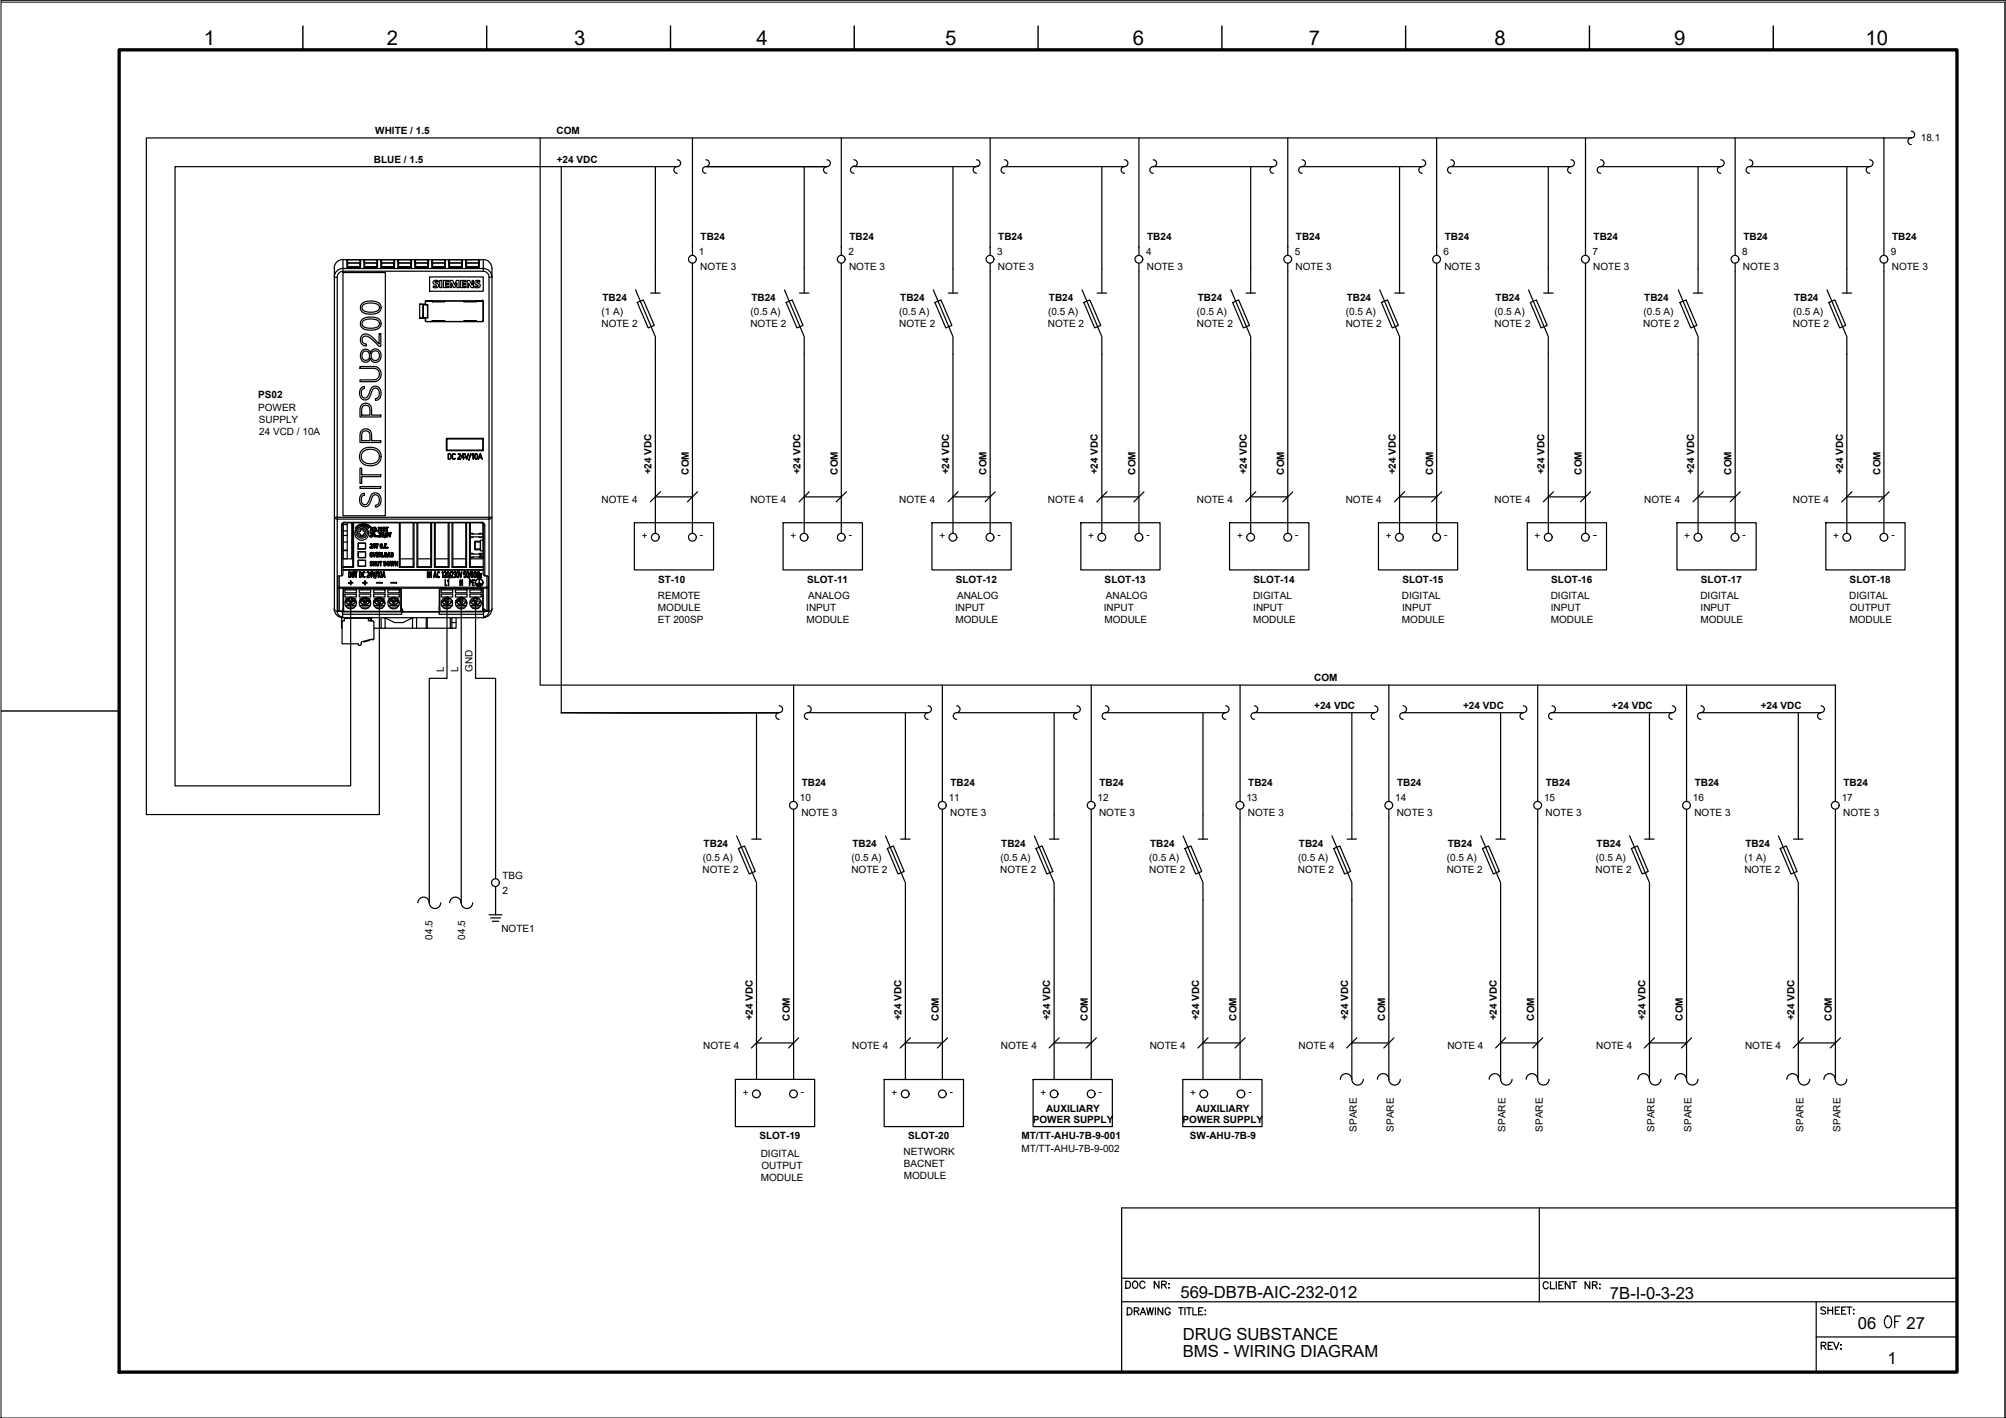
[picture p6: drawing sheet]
<svg xmlns="http://www.w3.org/2000/svg" width="420mm" height="297mm" viewBox="0 0 420 297" stroke-linecap="round" stroke-linejoin="round" font-family="sans-serif">
<defs><g id="words">
<text font-size="5.7" x="393.7" y="279.4">OF</text>
<text font-size="4.4" x="234.9" y="270.9">DOC NR:</text>
<g font-size="4.3">
<text x="42.7" y="9.4">1</text>
<text x="81" y="9.4">2</text>
<text x="120.2" y="9.4">3</text>
<text x="158.5" y="9.4">4</text>
<text x="198" y="9.4">5</text>
<text x="237.3" y="9.4">6</text>
<text x="274.2" y="9.4">7</text>
<text x="313.1" y="9.4">8</text>
<text x="350.7" y="9.4">9</text>
<text x="390.8" y="9.4">10</text>
</g>
<g font-size="3.5">
<text x="247.2" y="271.9">569-DB7B-AIC-232-012</text>
<text x="337.2" y="272">7B-I-0-3-23</text>
<text x="247.7" y="280.8">DRUG SUBSTANCE</text>
<text x="389.1" y="278.3">06</text>
<text x="399.3" y="278.3">27</text>
<text x="247.7" y="284.3">BMS - WIRING DIAGRAM</text>
<text x="395.3" y="285.7">1</text>
</g>
<g font-size="2.1">
<text x="78.6" y="28.1">WHITE / 1.5</text>
<text x="116.6" y="28.1">COM</text>
<text x="402.3" y="29.5">18.1</text>
<text x="78.3" y="34">BLUE / 1.5</text>
<text x="116.6" y="34">+24 VDC</text>
<text x="146.4" y="53.5">1</text>
<text x="146.7" y="50.4">TB24</text>
<text x="177.7" y="53.5">2</text>
<text x="177.9" y="50.4">TB24</text>
<text x="208.9" y="53.4">3</text>
<text x="209.1" y="50.4">TB24</text>
<text x="240.1" y="53.5">4</text>
<text x="240.3" y="50.4">TB24</text>
<text x="271.2" y="53.5">5</text>
<text x="271.4" y="50.4">TB24</text>
<text x="302.4" y="53.4">6</text>
<text x="302.6" y="50.4">TB24</text>
<text x="333.5" y="53.5">7</text>
<text x="333.8" y="50.4">TB24</text>
<text x="364.9" y="53.4">8</text>
<text x="365.1" y="50.4">TB24</text>
<text x="396.1" y="53.5">9</text>
<text x="396.3" y="50.4">TB24</text>
<text x="146.7" y="56.6">NOTE 3</text>
<text x="177.8" y="56.6">NOTE 3</text>
<text x="209" y="56.6">NOTE 3</text>
<text x="240.2" y="56.6">NOTE 3</text>
<text x="271.4" y="56.6">NOTE 3</text>
<text x="302.5" y="56.6">NOTE 3</text>
<text x="333.7" y="56.6">NOTE 3</text>
<text x="365.1" y="56.6">NOTE 3</text>
<text x="396.2" y="56.6">NOTE 3</text>
<text x="126" y="65.9">(1 A)</text>
<text x="126.2" y="63.1">TB24</text>
<text x="157.2" y="65.9">(0.5 A)</text>
<text x="157.4" y="63.1">TB24</text>
<text x="188.4" y="65.9">(0.5 A)</text>
<text x="188.6" y="63.1">TB24</text>
<text x="219.5" y="65.9">(0.5 A)</text>
<text x="219.7" y="63.1">TB24</text>
<text x="250.7" y="65.9">(0.5 A)</text>
<text x="250.9" y="63.1">TB24</text>
<text x="281.9" y="65.9">(0.5 A)</text>
<text x="282.1" y="63.1">TB24</text>
<text x="313.1" y="65.9">(0.5 A)</text>
<text x="313.2" y="63.1">TB24</text>
<text x="344.2" y="65.9">(0.5 A)</text>
<text x="344.4" y="63.1">TB24</text>
<text x="375.6" y="65.9">(0.5 A)</text>
<text x="375.8" y="63.1">TB24</text>
<text x="126" y="68.4">NOTE 2</text>
<text x="157.2" y="68.4">NOTE 2</text>
<text x="188.3" y="68.4">NOTE 2</text>
<text x="219.5" y="68.4">NOTE 2</text>
<text x="250.7" y="68.4">NOTE 2</text>
<text x="281.9" y="68.4">NOTE 2</text>
<text x="313" y="68.4">NOTE 2</text>
<text x="344.2" y="68.4">NOTE 2</text>
<text x="375.5" y="68.4">NOTE 2</text>
<text x="54.1" y="83.4">PS02</text>
<text x="54.1" y="86">POWER</text>
<text x="54.2" y="88.5">SUPPLY</text>
<text x="54.3" y="91.1">24 VCD / 10A</text>
<text x="136.5" y="99.4" transform="rotate(-90 136.5 99.4)">+24 VDC</text>
<text x="144.3" y="99.4" transform="rotate(-90 144.3 99.4)">COM</text>
<text x="167.6" y="99.4" transform="rotate(-90 167.6 99.4)">+24 VDC</text>
<text x="175.5" y="99.4" transform="rotate(-90 175.5 99.4)">COM</text>
<text x="198.8" y="99.4" transform="rotate(-90 198.8 99.4)">+24 VDC</text>
<text x="206.6" y="99.4" transform="rotate(-90 206.6 99.4)">COM</text>
<text x="230" y="99.4" transform="rotate(-90 230 99.4)">+24 VDC</text>
<text x="237.8" y="99.4" transform="rotate(-90 237.8 99.4)">COM</text>
<text x="261.2" y="99.4" transform="rotate(-90 261.2 99.4)">+24 VDC</text>
<text x="269" y="99.4" transform="rotate(-90 269 99.4)">COM</text>
<text x="292.3" y="99.4" transform="rotate(-90 292.3 99.4)">+24 VDC</text>
<text x="300.1" y="99.4" transform="rotate(-90 300.1 99.4)">COM</text>
<text x="323.5" y="99.4" transform="rotate(-90 323.5 99.4)">+24 VDC</text>
<text x="331.3" y="99.4" transform="rotate(-90 331.3 99.4)">COM</text>
<text x="354.9" y="99.4" transform="rotate(-90 354.9 99.4)">+24 VDC</text>
<text x="362.7" y="99.4" transform="rotate(-90 362.7 99.4)">COM</text>
<text x="386" y="99.4" transform="rotate(-90 386 99.4)">+24 VDC</text>
<text x="393.8" y="99.4" transform="rotate(-90 393.8 99.4)">COM</text>
<text x="126" y="105.4">NOTE 4</text>
<text x="157.2" y="105.4">NOTE 4</text>
<text x="188.3" y="105.4">NOTE 4</text>
<text x="219.5" y="105.4">NOTE 4</text>
<text x="250.7" y="105.4">NOTE 4</text>
<text x="281.9" y="105.4">NOTE 4</text>
<text x="313" y="105.4">NOTE 4</text>
<text x="344.4" y="105.4">NOTE 4</text>
<text x="375.5" y="105.4">NOTE 4</text>
<text x="134.4" y="113">+</text>
<text x="146.6" y="112.8">-</text>
<text x="165.6" y="113">+</text>
<text x="177.8" y="112.8">-</text>
<text x="196.7" y="113">+</text>
<text x="209" y="112.8">-</text>
<text x="227.9" y="113">+</text>
<text x="240.1" y="112.8">-</text>
<text x="259.1" y="113">+</text>
<text x="271.3" y="112.8">-</text>
<text x="290.3" y="113">+</text>
<text x="302.5" y="112.8">-</text>
<text x="321.4" y="113">+</text>
<text x="333.6" y="112.8">-</text>
<text x="352.8" y="113">+</text>
<text x="365" y="112.8">-</text>
<text x="384" y="113">+</text>
<text x="396.2" y="112.8">-</text>
<text x="137.8" y="125.4">REMOTE</text>
<text x="137.9" y="122.1">ST-10</text>
<text x="169" y="122.1">SLOT-11</text>
<text x="169.3" y="125.4">ANALOG</text>
<text x="200.2" y="122.1">SLOT-12</text>
<text x="200.4" y="125.4">ANALOG</text>
<text x="231.4" y="122.1">SLOT-13</text>
<text x="231.6" y="125.4">ANALOG</text>
<text x="262.4" y="125.4">DIGITAL</text>
<text x="262.6" y="122.1">SLOT-14</text>
<text x="293.6" y="125.4">DIGITAL</text>
<text x="293.7" y="122.1">SLOT-15</text>
<text x="324.8" y="125.4">DIGITAL</text>
<text x="324.9" y="122.1">SLOT-16</text>
<text x="356.2" y="125.4">DIGITAL</text>
<text x="356.3" y="122.1">SLOT-17</text>
<text x="387.3" y="125.4">DIGITAL</text>
<text x="387.4" y="122.1">SLOT-18</text>
<text x="137.8" y="130.5">ET 200SP</text>
<text x="137.8" y="127.9">MODULE</text>
<text x="168.9" y="127.9">INPUT</text>
<text x="169" y="130.4">MODULE</text>
<text x="200" y="127.9">INPUT</text>
<text x="200.1" y="130.4">MODULE</text>
<text x="231.2" y="127.9">INPUT</text>
<text x="231.3" y="130.4">MODULE</text>
<text x="262.5" y="130.5">MODULE</text>
<text x="262.5" y="127.9">INPUT</text>
<text x="293.6" y="130.5">MODULE</text>
<text x="293.7" y="127.9">INPUT</text>
<text x="324.8" y="127.9">INPUT</text>
<text x="324.8" y="130.5">MODULE</text>
<text x="356.2" y="130.5">MODULE</text>
<text x="356.2" y="127.9">INPUT</text>
<text x="387.3" y="130.5">MODULE</text>
<text x="387.5" y="127.9">OUTPUT</text>
<text x="93" y="140.8" transform="rotate(-90 93 140.8)">L</text>
<text x="96" y="140.8" transform="rotate(-90 96 140.8)">L</text>
<text x="99" y="140.8" transform="rotate(-90 99 140.8)">GND</text>
<text x="275.3" y="142.6">COM</text>
<text x="275.3" y="148.5">+24 VDC</text>
<text x="306.5" y="148.5">+24 VDC</text>
<text x="337.6" y="148.5">+24 VDC</text>
<text x="368.8" y="148.5">+24 VDC</text>
<text x="167.5" y="167.8">10</text>
<text x="167.9" y="164.7">TB24</text>
<text x="198.7" y="167.8">11</text>
<text x="199.1" y="164.7">TB24</text>
<text x="229.9" y="167.9">12</text>
<text x="230.3" y="164.7">TB24</text>
<text x="261" y="167.8">13</text>
<text x="261.5" y="164.7">TB24</text>
<text x="292.2" y="167.9">14</text>
<text x="292.6" y="164.7">TB24</text>
<text x="323.4" y="167.8">15</text>
<text x="323.8" y="164.7">TB24</text>
<text x="354.6" y="167.8">16</text>
<text x="355" y="164.7">TB24</text>
<text x="385.7" y="167.9">17</text>
<text x="386.1" y="164.7">TB24</text>
<text x="167.9" y="171">NOTE 3</text>
<text x="199" y="171">NOTE 3</text>
<text x="230.2" y="171">NOTE 3</text>
<text x="261.4" y="171">NOTE 3</text>
<text x="292.5" y="171">NOTE 3</text>
<text x="323.7" y="171">NOTE 3</text>
<text x="354.9" y="171">NOTE 3</text>
<text x="386.1" y="171">NOTE 3</text>
<text x="147.4" y="177.5">TB24</text>
<text x="178.5" y="177.5">TB24</text>
<text x="209.7" y="177.5">TB24</text>
<text x="240.9" y="177.5">TB24</text>
<text x="272.1" y="177.5">TB24</text>
<text x="303.3" y="177.5">TB24</text>
<text x="334.4" y="177.5">TB24</text>
<text x="365.6" y="177.5">TB24</text>
<text x="105.2" y="184">TBG</text>
<text x="147.2" y="182.8">NOTE 2</text>
<text x="147.2" y="180.3">(0.5 A)</text>
<text x="178.3" y="182.8">NOTE 2</text>
<text x="178.4" y="180.3">(0.5 A)</text>
<text x="209.5" y="182.8">NOTE 2</text>
<text x="209.5" y="180.3">(0.5 A)</text>
<text x="240.7" y="182.8">NOTE 2</text>
<text x="240.7" y="180.3">(0.5 A)</text>
<text x="271.8" y="182.8">NOTE 2</text>
<text x="271.9" y="180.3">(0.5 A)</text>
<text x="303" y="182.8">NOTE 2</text>
<text x="303" y="180.3">(0.5 A)</text>
<text x="334.2" y="182.8">NOTE 2</text>
<text x="334.2" y="180.3">(0.5 A)</text>
<text x="365.4" y="182.8">NOTE 2</text>
<text x="365.4" y="180.3">(1 A)</text>
<text x="105.3" y="187.2">2</text>
<text x="90.6" y="196.8" transform="rotate(-90 90.6 196.8)">04.5</text>
<text x="97.4" y="196.8" transform="rotate(-90 97.4 196.8)">04.5</text>
<text x="105" y="195.2">NOTE1</text>
<text x="157.6" y="213.8" transform="rotate(-90 157.6 213.8)">+24 VDC</text>
<text x="165.5" y="213.8" transform="rotate(-90 165.5 213.8)">COM</text>
<text x="188.8" y="213.8" transform="rotate(-90 188.8 213.8)">+24 VDC</text>
<text x="196.6" y="213.8" transform="rotate(-90 196.6 213.8)">COM</text>
<text x="220" y="213.8" transform="rotate(-90 220 213.8)">+24 VDC</text>
<text x="227.8" y="213.8" transform="rotate(-90 227.8 213.8)">COM</text>
<text x="251.2" y="213.8" transform="rotate(-90 251.2 213.8)">+24 VDC</text>
<text x="259" y="213.8" transform="rotate(-90 259 213.8)">COM</text>
<text x="282.3" y="213.8" transform="rotate(-90 282.3 213.8)">+24 VDC</text>
<text x="290.2" y="213.8" transform="rotate(-90 290.2 213.8)">COM</text>
<text x="313.5" y="213.8" transform="rotate(-90 313.5 213.8)">+24 VDC</text>
<text x="321.3" y="213.8" transform="rotate(-90 321.3 213.8)">COM</text>
<text x="344.7" y="213.8" transform="rotate(-90 344.7 213.8)">+24 VDC</text>
<text x="352.5" y="213.8" transform="rotate(-90 352.5 213.8)">COM</text>
<text x="375.9" y="213.8" transform="rotate(-90 375.9 213.8)">+24 VDC</text>
<text x="383.7" y="213.8" transform="rotate(-90 383.7 213.8)">COM</text>
<text x="147.3" y="219.8">NOTE 4</text>
<text x="178.5" y="219.8">NOTE 4</text>
<text x="209.6" y="219.8">NOTE 4</text>
<text x="240.8" y="219.8">NOTE 4</text>
<text x="272" y="219.8">NOTE 4</text>
<text x="303.1" y="219.8">NOTE 4</text>
<text x="334.3" y="219.8">NOTE 4</text>
<text x="365.5" y="219.8">NOTE 4</text>
<text x="155.6" y="229.6">+</text>
<text x="167.8" y="229.4">-</text>
<text x="186.8" y="229.6">+</text>
<text x="198.9" y="229.4">-</text>
<text x="217.9" y="229.6">+</text>
<text x="219.1" y="232.9">AUXILIARY</text>
<text x="230.1" y="229.4">-</text>
<text x="249.3" y="229.6">+</text>
<text x="250.4" y="232.9">AUXILIARY</text>
<text x="261.5" y="229.4">-</text>
<text x="159" y="238.7">SLOT-19</text>
<text x="190.2" y="238.7">SLOT-20</text>
<text x="214" y="238.7">MT/TT-AHU-7B-9-001</text>
<text x="216.3" y="235.3">POWER SUPPLY</text>
<text x="247.7" y="235.3">POWER SUPPLY</text>
<text x="249.2" y="238.7">SW-AHU-7B-9</text>
<text x="284.2" y="237.1" transform="rotate(-90 284.2 237.1)">SPARE</text>
<text x="292" y="237.1" transform="rotate(-90 292 237.1)">SPARE</text>
<text x="315.4" y="237.1" transform="rotate(-90 315.4 237.1)">SPARE</text>
<text x="323.1" y="237.1" transform="rotate(-90 323.1 237.1)">SPARE</text>
<text x="346.5" y="237.1" transform="rotate(-90 346.5 237.1)">SPARE</text>
<text x="354.3" y="237.1" transform="rotate(-90 354.3 237.1)">SPARE</text>
<text x="377.7" y="237.1" transform="rotate(-90 377.7 237.1)">SPARE</text>
<text x="385.5" y="237.1" transform="rotate(-90 385.5 237.1)">SPARE</text>
<text x="159.3" y="242.3">DIGITAL</text>
<text x="159.5" y="244.8">OUTPUT</text>
<text x="189.3" y="242">NETWORK</text>
<text x="189.3" y="244.5">BACNET</text>
<text x="213.9" y="241.3">MT/TT-AHU-7B-9-002</text>
<text x="159.4" y="247.4">MODULE</text>
<text x="189.3" y="247.1">MODULE</text>
</g>
</g></defs>
<!-- layer: G-TTLB-TTLB -->
<path d="M25 10.4h384.9v277h-384.9z" fill="none" stroke="#000" stroke-width=".7"/>
<!-- layer: G-TTLB-OTLN -->
<path d="M.2 .5h419.7v296.5" fill="none" stroke="#000" stroke-width=".21"/>
<!-- layer: G-TTLB-INDX -->
<path d="M63.4 5.4v5M101.9 5.4v5M140.4 5.4v5M178.9 5.4v5M217.4 5.4v5M255.9 5.4v5M294.4 5.4v5M332.9 5.4v5M371.4 5.4v5M.2 148.9h24.8" fill="none" stroke="#000" stroke-width=".3"/>
<!-- layer: LGSP IA4$0$LG_PLOT -->
<path d="M322.4 253v19.7M234.9 267.8h175M234.9 272.7h175M380.4 272.7v14.7M234.9 287.4h175M380.4 280.1h29.5" fill="none" stroke="#000" stroke-width=".25"/>
<!-- layer: LG_PLOT -->
<g fill="none" stroke="#000" stroke-width=".25">
<path d="M409.9 253h-175v34.4M236.1 273.9h.5a.78 .78 0 0 1 .5 .8 .78 .78 0 0 1-.5 .7h-.5zM237.6 274.7l.8-.1 .1-.5-.9-.2v1.5M238.1 274.7l.4 .7M238.8 275.4l.6-1.5 .6 1.5M239 274.9h.8M240.2 273.9l.3 1.5 .4-1.5 .3 1.5 .4-1.5M242 273.9v1.5M243.5 273.9v1.5l-1-1.5v1.5M245.1 274.3a.54 .54 0 0 0-.6-.4 .54 .54 0 0 0-.5 .6v.4a.53 .53 0 0 0 .6 .5 .53 .53 0 0 0 .5-.5h-.4M246.8 273.9h1M247.3 273.9v1.5"/>
<path d="M248.2 273.9v1.5M248.5 273.9h1M249 273.9v1.5M249.9 273.9v1.5h.8M251.1 274.7h.5M252 273.9h-.9v1.5h.9M252.4 274.5h.1zM252.4 275.4h.1zM324.3 268.8a.54 .54 0 0 0-.6-.3 .54 .54 0 0 0-.5 .6v.3a.55 .55 0 0 0 .5 .6 .55 .55 0 0 0 .6-.4M324.8 268.5v1.5h.8M326 268.5v1.5M326.5 269.2h.6"/>
<path d="M327.4 268.5h-.9v1.5h.9M328.8 268.5v1.5l-.9-1.5v1.5M329.2 268.5h1M329.7 268.5v1.5M333 268.5v1.5l-1-1.5v1.5M333.5 269.2l.9-.1 .1-.5-1-.1v1.5M334 269.2l.5 .8M335 269.1h.2zM335.1 269.8v.2zM382.4 274l-.4-.2-.6 .2 .1 .4 .8 .3 .1 .4a.66 .66 0 0 1-1 0M382.9 273.8v1.5M382.9 274.5h.9"/>
<path d="M383.8 273.8v1.5M384.4 274.5h.6M385.3 273.8h-.9v1.5h.9M385.7 274.5h.6M386.7 273.8h-1v1.5h1M386.9 273.8h1M387.4 273.8v1.5M388.2 275.2h.1zM388.3 274.3v.1zM381.5 281.9l.8-.1 .1-.2v-.3l-.9-.1v1.4M382 281.9l.4 .7M382.9 281.9h.6"/>
<path d="M383.8 281.2h-.9v1.4h.9M384 281.2l.6 1.4 .6-1.4M385.5 281.7h.2zM385.5 282.6h.2z"/>
</g>
<!-- layer: PDF_EI-CTRL -->
<g fill="none" stroke="#000" stroke-width=".25">
<path d="M70 57.9v.2h.6M71.8 54.4v1.8h29.4v-1.8M71.8 56.8v-.6a1.81 1.81 0 0 0-1.8 1.8M71.8 57.1h8.9v50.9h-8.9zM72.6 54.4l.2 .2 .1 1.5h2.4l.1-1.5 .2-.2-.1 1.7h-2.8zM72.7 56.1h.1M72.7 56.1h2.8M72.8 55.1h2.6M72.8 55.8h2.5M73.7 56.1h.1M75.5 56.1h.1M76.1 54.4l.2 .2 .1 1.5h2.5v-1.5l.2-.2"/>
<path d="M76.2 54.4v1.7h2.9v-1.7M76.3 56.1h-.1M76.3 56.1h2.7M76.4 55.1h2.5M76.4 55.8h2.5M78.5 56.1h.1M79 56.1h.1M79.8 56.1h.1M79.8 56.1h2.8M79.9 55.1h2.6M79.9 55.8h2.5M82.3 56.1h.1"/>
<path d="M82.6 56.1h.1M82.6 54.4l-.1 .2-.1 1.5h-2.4l-.1-1.5-.2-.2 .1 1.7h2.8l.1-1.7M83.3 54.4l.1 .2M83.3 54.4l.1 1.7h2.8v-1.7l-.2 .2v1.5h-2.5v-1.5M83.5 55.1h2.5M83.5 55.8h2.5M83.5 56.1h.1M86.1 56.1h.1M86.1 56.1h-2.8M87 55.1h2.6M87.1 55.8h2.5M89.5 56.1h.1"/>
<path d="M89.7 56.1h.1M89.7 56.1h-2.8M89.8 54.4l-.2 .2-.1 1.5h-2.4l-.1-1.5M89.8 54.4l-.1 1.7h-2.8l-.1-1.7 .2 .2M90 58h11.2v3h-11.2zM90.6 54.6v1.5h2.5l.1-1.5 .1-.2v1.7h-2.9v-1.7l.2 .2M90.6 55.1h2.5M90.6 55.8h2.5M90.7 56.1h.1M90.8 58.9l.4-.2 .6 .1v.3h-.7l.3 .2a.54 .54 0 0 1 .4 .7 .54 .54 0 0 1-.8 .3l-.3-.1v-.3l.6 .1 .2-.1-.2-.2a.56 .56 0 0 1-.5-.8zM92.1 58.7h.4v1.5h-.4zM92.9 58.7h1.1v.3h-.7v.4h.6v.2h-.6v.4h.7v.2h-1.1z"/>
<path d="M93.2 56.1h-2.8M94 56.1h.1M94 56.1h2.8M94.1 54.6l.1 1.5h2.4l.1-1.5 .2-.2-.1 1.7h-2.8l-.1-1.7 .2 .2M94.1 55.1h2.6M94.2 55.8h2.5M94.3 58.7h.5l.4 1 .4-1h.5v1.5h-.4v-.9l-.4 .9h-.3l-.4-.9v.9h-.3zM96.5 58.7h1.1v.3h-.7v.4h.6v.2h-.6v.4h.7v.2h-1.1zM97.6 56.1h2.8M97.7 54.6l-.2-.2 .1 1.7h2.8v-1.7l-.2 .2M97.7 54.6v1.5h2.5l.1-1.5M97.7 55.1h2.5"/>
<path d="M97.7 55.8h2.5M97.9 58.7h.4l.6 1v-1h.3v1.5h-.5l-.6-.9v.9h-.2zM99.5 58.9l.3-.2 .7 .1v.3l-.6-.1 .1 .3a.56 .56 0 0 1 .5 .7 .56 .56 0 0 1-.9 .2h-.2v-.3l.7 .1v-.2a.59 .59 0 0 1-.6-.9zM101.2 56.8v-.6a1.81 1.81 0 0 1 1.8 1.8M103 57.9v.2h-.6M75.4 76.8h2.3a1.62 1.62 0 0 1 2.1 1.4 1.62 1.62 0 0 1-1.7 1.8h-2.7v-.4h2.4a1.27 1.27 0 0 0 1.7-1.2 1.27 1.27 0 0 0-1.7-1.2h-2.4zM75.9 70.2a1.86 1.86 0 0 1 2.4 .7l1.1 1.1v-2.1h.4v2.6h-.5l-.2-.3a4.2 4.2 0 0 0-2.6-1.8 .83 .83 0 0 0-.6 .9 .83 .83 0 0 0 .8 .7v.5a1.32 1.32 0 0 1-1.2-.9 1.32 1.32 0 0 1 .4-1.4zM75.9 66.9a3.6 3.6 0 0 1 3.6 .1 1.38 1.38 0 0 1 .1 1.5 1.38 1.38 0 0 1-1.5 .6 2.48 2.48 0 0 1-2.5-.8 1.26 1.26 0 0 1 .3-1.4zM75.9 63.5a3.3 3.3 0 0 1 3.7 .3 1.43 1.43 0 0 1-1.5 2 2.21 2.21 0 0 1-2.6-1 1.26 1.26 0 0 1 .4-1.3zM75.9 73.3a1.01 1.01 0 0 1 1.7 .7 1.15 1.15 0 0 1 1.4-.9 1.15 1.15 0 0 1 .8 1.4 1.15 1.15 0 0 1-.8 1.4 1.15 1.15 0 0 1-1.4-.9 1.08 1.08 0 0 1-1.3 .8 1.08 1.08 0 0 1-.8-1.3l.1-.6zM76 67.3a2.89 2.89 0 0 1 3.4 .1 .94 .94 0 0 1-.2 1 .94 .94 0 0 1-.9 .3 2.1 2.1 0 0 1-2.4-.6l-.1-.4zM76 64a2.93 2.93 0 0 1 3.4 .1 .96 .96 0 0 1-.2 1 .96 .96 0 0 1-.9 .3 2.14 2.14 0 0 1-2.4-.7l-.1-.4z"/>
<path d="M76.2 73.6a.91 .91 0 0 1 1.2 .9 .91 .91 0 0 1-1.2 .9 1.15 1.15 0 0 1 0-1.8zM78 73.8a.95 .95 0 0 1 1.3 0 .95 .95 0 0 1 .1 1.3 .9 .9 0 0 1-1.2 .3 .9 .9 0 0 1-.5-1.1zM87.9 63.7l1.6 .2 .1 2.7M88.6 63.9v2.6zM88.6 66.5l.2 .1M88.7 66.4l.1 .1M88.8 63.8l-.2 .1M88.8 63.8l-.1 .2M89.1 63.1l.1-.1-.1 .2M89.1 67.2l.1 .1-.1-.1M89.1 63.7v-.6v.7M89.1 66.6v.1"/>
<path d="M89.5 66.5l-1.6 .2v-3l1.7 .1v2.8h-.5v.6v-.5h-1.2M89.6 63.8l-.1 .1M90.5 63h-1.3h11.9h-1.3M90.5 63h2.7v.2h-2.7zM90.5 67.2h2.7v.2h-2.7zM90.5 67.4h-1.3h11.9h-1.3v-.2h-2.7v.2M93.2 67.4h6.6M93.2 63h3.9M97.1 63h2.7v.2h-2.7zM101.1 63l.1 .2zM101.1 67.4h.1M101.1 63h.1"/>
<path d="M101.2 67.2l-.1 .1 .1-.1M101.2 63.1v4.1zM75.4 98.1h.4v1.4h4v.4h-4v1.3h-.4zM75.6 81.3l.7-.3v.4a1.04 1.04 0 0 0-.6 1.1 1.04 1.04 0 0 0 .9 .9l.3-.3 .5-.8a1.32 1.32 0 0 1 1.8-1.2 1.6 1.6 0 0 1 .6 1.6 1.6 1.6 0 0 1-1.2 1.2v-.4a1.11 1.11 0 0 0 .9-1.2 1.11 1.11 0 0 0-1-1l-.5 .4a4.1 4.1 0 0 1-1.1 2 1.43 1.43 0 0 1-1.5-.7 1.43 1.43 0 0 1 .2-1.7zM75.7 90.2a1.25 1.25 0 0 1 1.6-.2 1.25 1.25 0 0 1 .5 1.5v.8h2v.4h-4.4v-1.7zM75.7 84.9a1.25 1.25 0 0 1 1.6-.2 1.25 1.25 0 0 1 .5 1.4v.9h2v.3h-4.4v-1.9zM75.8 94.3a2.56 2.56 0 0 1 3.9 .7 2.09 2.09 0 0 1-.6 2.1 2.09 2.09 0 0 1-2.2 .4 1.92 1.92 0 0 1-1.1-3.2zM76 94.7a2.15 2.15 0 0 1 3.4 .6 1.8 1.8 0 0 1-2.6 1.8 1.45 1.45 0 0 1-.8-2.4zM76 90.5a1 1 0 0 1 1.2 0 1 1 0 0 1 .3 1.2v.6h-1.7v-1.3zM76 85.1a.99 .99 0 0 1 1.2 0 .99 .99 0 0 1 .3 1.2v.7h-1.7v-1.4zM93.5 91.8h7.7v2.6h-7.7zM93.6 92h7.5v2.3h-7.5z"/>
<path d="M93.9 95a.59 .59 0 0 1 .6 .6 .59 .59 0 0 1-.6 .6zM93.9 95.1a.51 .51 0 0 1 .6 .5 .51 .51 0 0 1-.6 .5zM94.8 95.2l.4-.2 .2 .2h-.1a.33 .33 0 0 0-.5 0 .33 .33 0 0 0 0 .4 .35 .35 0 0 0 .1 .5 .35 .35 0 0 0 .5-.1l-.3 .2-.3-.1zM95.9 95.1a.34 .34 0 0 1 .6 .1 .34 .34 0 0 1-.2 .5l-.4 .4 .6 .1h-.6l.2-.4a.42 .42 0 0 0 .2-.7l-.3 .1zM96.9 95h.2v.8h.2l-.2 .1v.3l-.1-.3h-.4zM97 95.1v.7h-.3zM97.3 95l.4 1.1 .4-1.1-.3 1.2h-.1zM98.6 95l-.4 1.4zM98.8 95.2l.3-.2v1.2v-1.1zM99.5 95.1a.32 .32 0 0 1 .4 0 .32 .32 0 0 1 .1 .3v.4a.35 .35 0 0 1-.4 .4 .35 .35 0 0 1-.2-.6zM99.6 95.1l.3 .2v.6l-.1 .2-.3-.1zM100.5 95l.5 1.2-.2-.3h-.5l-.2 .3z"/>
<path d="M100.6 95.1l.2 .7h-.4zM70 108.4l.2 .2 .4 .1v-.3h31.8v.3l.6-.2v-.1h-.6v-50.3a1.27 1.27 0 0 0-1.2-1.3h-29.4a1.23 1.23 0 0 0-1.2 1.3v50.3h-.6M71.5 110v10.6h-.4v2.4h30.9v-2.4h-.5v-10.6M71.8 109.8v10.4v.3l-.3 .1M71.8 109.8l-.3 .2M71.8 119.3h29.4M71.8 119.5h29.4M71.9 117h.8M71.9 115.3h.8M71.9 115.2h.8M71.9 111.2h.8M71.9 112.2h.8"/>
<path d="M71.9 113.5h.8M71.9 109.7l-.1 7.4h2.1M71.9 109.9h.8M72.1 109.5l-.3 .3M72.1 109.4a.6 .6 0 0 0-.6 .6M72.1 109.4h28.8v.1h-28.8zM72.7 109.5v7.6M73.1 119.8h.2l.2 .2v.7l-.2 .3-.3-.2zM73.2 119.9l.2 .1v.7l-.2 .2-.1-.2zM73.7 114.7l.2 .1M73.7 109.5v7.6M73.7 119.8l.2 1.1 .2-.1v-1l.1 .6a.3 .3 0 0 1 0 .5 .3 .3 0 0 1-.5-.1z"/>
<path d="M73.8 109.6l-.1 .2 .2-.2M73.8 113.5l-.1-.1 .2 .1M73.9 115.9h-.2M73.9 113.8h-.2M73.9 109.8v3.6M73.9 109.5v9.2h-2.1M73.9 118.7l.1 .1M74.1 109.5v9.3h-2.3M74.3 119.8h.5l-.2 .1v1.1l-.1-1.1zM74.7 110.3a2 2 0 0 1 2.9 .1l-.5 .3a1.67 1.67 0 0 0-2.6 0zM75 117.4h1.6v1.2h-1.6zM75 115.6h1.6v1.2h-1.6z"/>
<path d="M75 113.8h1.6v1.2h-1.6zM75 115h.1M75 113.8h.1M75 116.8h.1M75 115.6h.1M75 118.6h.1M75 117.4h.1M75 116.4h.1M75 116.2h.1M75 113.8h1.5v1.2h-1.5zM75 115.6h1.5v1.2h-1.5zM75 117.4h1.5v1.2h-1.5z"/>
<path d="M75 116h.1M75.3 119.8h.2a.51 .51 0 0 1 .3 .7l-.1 .4-.4 .1zM75.4 119.9a.57 .57 0 0 1 .3 .5 .57 .57 0 0 1-.3 .5zM75.4 101.9h4.4v.4h-4.4zM75.5 111h.6v.3h.3v.6h-.3v.3h-.6v-.3h-.3v-.6h.3zM75.6 115h.1M75.6 115.6h.1M75.6 116.8h.1M75.6 117.4h.1M75.7 103.5l.6-.2v.4a1.05 1.05 0 0 0-.6 1.1 1.05 1.05 0 0 0 .9 .9 3.9 3.9 0 0 0 1.1-1.9 1.17 1.17 0 0 1 1.4-.4 1.17 1.17 0 0 1 .7 1.3v.4a1.23 1.23 0 0 1-1.2 1.1v-.4a1.1 1.1 0 0 0 .9-1.1 1.1 1.1 0 0 0-1-1 1.57 1.57 0 0 0-.8 1.3 1.19 1.19 0 0 1-1.4 1.1 1.19 1.19 0 0 1-1-1.4l.1-.7zM76 115h.1M76 115.6h.1"/>
<path d="M76 116.8h.1M76 117.4h.1M76 109.9l.6 .1 .5 .4M76.1 119.8h.2l.2 .2-.4-.1v.6a.25 .25 0 0 0-.1 .3 .25 .25 0 0 0 .3 .1l.2-.1-.2 .2a.75 .75 0 0 1-.2-1.1zM76.5 116h.1M76.5 116.2h.1M76.6 116.4h-.1M76.9 119.9a.31 .31 0 0 1 .5 0 .31 .31 0 0 1-.2 .5l-.3 .5 .4 .1h-.4l.3-.8v-.3zM77.3 110.3l-.2 .2 .3-.1M77.4 110.3a1.98 1.98 0 0 0-1.9-.3l1 .1 .6 .4M77.5 114.7h.1M77.5 112.4h.1"/>
<path d="M77.5 112.3h.1M77.5 116v.4M77.6 110.4a2.06 2.06 0 0 0-3.1 .3M77.6 111.5v.2h.2l.1 .2-.4 .6 .5-.1M77.6 117.7l.4 .1-.4-.2-.1 .3M77.6 114l-.1 .1M77.6 111.6l-.1 .1M77.6 114v.1l.2-.1 .1 .2-.4 .7 .5-.1M77.6 117.7a.45 .45 0 0 0 .3 .6l-.1 .2-.2-.1M77.6 115.9h.4v.5a.24 .24 0 0 1-.2 .3 .24 .24 0 0 1-.3-.2zM77.6 117.8l.4 .5M77.6 114.8h.4z"/>
<path d="M77.6 116.1l.1 .4 .2-.1M77.6 112.4h.4zM77.6 116.6h.2M77.7 119.8h.1v.8h.1l-.1 .4-.1-.3h-.3zM77.7 115.9l.2 .1-.1 .6-.2-.1zM77.7 111h.3M77.7 119.9v.7h-.2zM77.8 110.5l.1-.1 .2 1-.2-.9M77.8 110.4l-.3 1M77.9 118.3l-.4 .1M77.9 111.8l-.4 .5M77.9 110.4h-.1l-.3 1 .2-.2h.3l.1 .2"/>
<path d="M77.9 114.2l-.4 .5M78 111.1l-.2-.6-.1 .6h.3M78 114.1l-.2-.2-.2 .1a.28 .28 0 0 1 .4 .2 .28 .28 0 0 1-.2 .3l-.2 .3h.4M78 117.8h-.3v.2a.26 .26 0 0 1 .3 .2 .26 .26 0 0 1-.1 .3 .26 .26 0 0 1-.4-.1l.1-.1M78 111.7l-.2-.2-.2 .1a.28 .28 0 0 1 .4 .2 .28 .28 0 0 1-.2 .4l-.2 .2h.4M78 111.7h.1M78 116v.2M78 115.9l-.3-.2-.2 .3M78 119.8l.3 1.1 .3-1.1-.2 1.2h-.1zM78.1 114.5v.1h.3v.3l.2-.3M78.1 112.1l.2-.4-.2 .4M78.1 115.8l.3 .9h.1l.2-.9"/>
<path d="M78.2 115.7h.1M78.2 117.7v.9l.1-.5h.3v.5v-.9M78.2 112.1h.2zM78.2 114.5h.2zM78.2 115.8l.2 .8M78.2 115.7l.2 .8M78.2 115.7l-.1 .1M78.3 117.7v.4h.3v-.4M78.3 118h.3M78.3 113.9l-.2 .7M78.3 111.6l.2-.1h-.2l-.2 .8h.3l.1 .2 .1-.3M78.3 111.5l-.2 .7"/>
<path d="M78.3 110.5a.44 .44 0 0 1 .5 .4 .44 .44 0 0 1-.5 .5v-1a.38 .38 0 0 1 .4 .1 .38 .38 0 0 1 .1 .5M78.3 113.9h.2zM78.4 114.1v.5h-.2zM78.4 111.7v.5h-.2zM78.4 116.5v.1M78.5 114v.6l.1-.1M78.5 113.9l-.2 .1M78.5 111.6v.6l.1-.1M78.5 112.1h.1zM78.5 114.5h.1zM78.5 110.6h-.1v.7l.3-.2-.1-.5M78.6 115.8l-.2 .8"/>
<path d="M78.6 115.7l-.2 .8M78.6 115.7h.1M78.7 113.9l.2 1 .3-.9M78.7 113.9h.1M78.7 110.9l-.1 .3h-.2M78.7 114l.2 .7zM78.7 112.3v.2l.1-.1M78.8 112.3h.1M78.7 113.9v.1M78.8 112.3l-.1 .1M78.8 115.7v1l.4-.1M78.8 115.7h.4z"/>
<path d="M78.9 119.7l-.3 1.4zM78.9 117.7l.1-.1-.1 .6a.26 .26 0 0 0 .2 .4 .26 .26 0 0 0 .2-.4v-.5M78.9 116.1h.3zM78.9 116.6h.3zM78.9 114.7v.1M78.9 118.3l.2 .1 .1-.1M79 117.7v.8l.3-.2v-.6M79 112.3v.2v-.1M79 112.3h.1M79 112.3v.1M79 111.1v.1M79.1 113.9l-.2 .8"/>
<path d="M79.1 114l-.2 .7M79.1 113.9h.1M79.2 119.8h.1v1.2l-.1-1.1-.2 .1zM79.2 112.3v.2v-.1M79.2 112.3h.1M79.2 115.8l-.3 .1v.3l.3-.1M79.2 116.2l-.3 .1v.3h.3M79.2 115.7l-.4 .1M79.2 112.3v.1M79.2 110.5l.1-.1-.1 .8v.1l-.2-.1M79.3 110.5v.6a.2 .2 0 0 1 .1 .3 .2 .2 0 0 1-.3 0 .2 .2 0 0 1-.1-.3l.2 .1v-.2M79.4 112.4v-.1v.2l.4-.1"/>
<path d="M79.4 112.3l.3-.5-.3 .5M79.4 115.8l.2-.1 .2 .2M79.4 115.7v1l.1-.4h.2l.2 .4M79.4 115.7h.2zM79.4 111.5v.2h.2l.1 .2-.3 .5M79.4 111.6v.1M79.5 115.9h.2v.2l-.2 .1zM79.5 112.4h.3zM79.5 117.7l.5-.1h-.5v.1h.2v.9l.1-.9h.2M79.5 110.5l.2-.1-.2 .6a.27 .27 0 0 0 .3 .4 .27 .27 0 0 0 .2-.4v-.5M79.6 119.8h.1a.77 .77 0 0 1 0 1.2l-.2-.3zM79.6 115.8l.2 .2-.1 .2"/>
<path d="M79.7 119.9a.76 .76 0 0 1 .1 1l-.2-.1zM79.7 110.5v.7l.1 .1 .1-.1 .1-.8-.1 .1M79.7 111v.2l.2-.1M79.7 114.1l.1-.2 .3 .2M79.7 114.2v.4M79.7 116.2l.2 .5-.1-.2M79.7 114l.4 .1v.6a.24 .24 0 0 1-.2 .2 .24 .24 0 0 1-.2-.2zM79.7 116l-.2 .1M79.7 116.2l.1 .1M79.7 116.4v.1M79.8 114.1l.2 .1-.1 .6-.2-.1zM79.8 111.7l-.1-.2-.3 .1a.28 .28 0 0 1 .4 .2 .28 .28 0 0 1-.2 .4l-.2 .2h.4"/>
<path d="M79.8 116h.1M79.8 116.4h.1M79.9 111.8a.24 .24 0 0 1 .3-.3 .24 .24 0 0 1 .2 .3M79.9 111.8h.1M80 112l-.1 .2zM80 115.7v1l.4-.1M80.1 115.7h.1M80 112.2l.1 .2a.18 .18 0 0 1 0-.3 .18 .18 0 0 1 .3 .1 .18 .18 0 0 1-.2 .2h-.1M80 114.2v.5l-.1 .1-.1-.1-.1-.4M80.1 115.7l-.1 .1M80.1 115.8v.8h.3M80.1 116.6h.3z"/>
<path d="M80.1 114.2v.2M80.2 111.5v.1a.22 .22 0 0 0-.3 .2 .22 .22 0 0 0 .2 .2 .26 .26 0 0 0-.1 .4 .26 .26 0 0 0 .4 0 .26 .26 0 0 0-.1-.4l.1-.3-.2-.1M80.2 111.9l.1-.1zM80.3 110.5a.47 .47 0 0 0 .3 .6l-.1 .2-.2-.1M80.3 110.6h.4M80.3 119.8h.1l.3 1.2-.2-.3h-.3l-.1 .3zM80.3 114.7v.2l.1-.2M80.4 114.7h.1M80.3 111.8l-.1 .1-.2-.1 .2 .2a.16 .16 0 0 1-.2-.2 .16 .16 0 0 1 .2-.1 .16 .16 0 0 1 .1 .3h-.1M80.3 112l.1 .2zM80.3 110.6l.4 .5M80.3 112.3h-.2"/>
<path d="M80.4 119.9l.1 .7h-.3zM80.4 111.7v.1M80.4 114.7h-.1M80.4 117.7h.3l.2 .4-.1 .4h-.4v-.9l.4 .1 .1 .4M80.5 116.1v.4l.3 .1M80.5 116h.1M80.6 113.9v1l.1-.4 .2 .4 .1-.1M80.7 113.9h.1M80.6 115.9h.4v.5a.24 .24 0 0 1-.2 .3 .24 .24 0 0 1-.3-.2zM80.6 111.1l-.4 .1M80.7 110.6l-.3-.2-.2 .3M80.7 117.7h-.2v.8l.3-.2-.1-.5"/>
<path d="M80.7 113.9l-.1 .1M80.7 115.9l.2 .1-.1 .6-.2-.1zM80.7 110.7l-.3-.1v.2a.27 .27 0 0 1 .3 .2 .27 .27 0 0 1-.1 .3 .27 .27 0 0 1-.4-.1l.1-.1M80.7 112.4l-.2 .2 .1-.3-.1 .3M80.7 112.3l-.1 .1M80.7 114.4l.3 .4M80.7 114.3l.2 .5M80.8 118.1v.2l-.3 .1M80.8 111.8a.23 .23 0 0 1 .2-.3 .23 .23 0 0 1 .2 .3M80.8 110.5l.5-.1h-.5v.2h.2v.8l.1-.8 .2-.1M80.8 111.8h.1M80.8 112v.2z"/>
<path d="M80.9 112.2v.2a.18 .18 0 0 1 0-.3 .18 .18 0 0 1 .3 .1 .18 .18 0 0 1-.3 .2M80.9 113.9l-.2 .4v-.3M80.9 114l-.2 .3M80.9 116l-.1 .6-.2-.1v-.4M81 114l-.3 .4M81 115.9l-.3-.2-.2 .2M81 116v.1M81 111.5v.1a.22 .22 0 0 0-.2 .2 .22 .22 0 0 0 .1 .2 .26 .26 0 0 0-.1 .4 .26 .26 0 0 0 .4 0 .26 .26 0 0 0-.1-.4l.1-.3-.2-.1M81 111.9l.2-.1zM81.1 117.9l.2-.3 .3 .1v.2M81.2 114.7v.2v-.2M81.2 116.7l.2-1-.2 1 .1-.2h.3l.1 .2"/>
<path d="M81.2 111.8l-.2 .1-.1-.1 .1 .2-.1-.3h.2l-.1 .3M81.2 114.7h.1M81.2 117.7l.4 .1v.4a.24 .24 0 0 1-.2 .3 .24 .24 0 0 1-.3-.1zM81.2 112l.1 .2zM81.2 112.2l-.2 .2-.1-.1M81.2 118.2l.1 .2 .2-.2M81.2 111.7v.1M81.2 117.8l.3 .1-.1 .6-.2-.1zM81.3 116.3h.3zM81.4 111.6v-.1l.2 1 .3-.9M81.4 115.8l.1-.1 .2 1-.2-.9M81.4 115.7h.1z"/>
<path d="M81.4 111.5l.2 .8M81.4 115.8l.2 .6M81.4 115.9l-.1 .5h.3M81.6 112.3v.1M81.7 117.7l.1-.1 .1 1 .3-.8 .2 .8 .2-.9M81.8 117.6l.1 .7M81.8 117.6l.1 .8M81.8 111.5l-.2 .8M81.8 111.6l-.2 .8-.2-.8M81.9 111.5v.1zM81.9 115.8a.44 .44 0 0 1 .5 .4 .44 .44 0 0 1-.5 .5v-1h.1a.36 .36 0 0 1 .4 .5M82 118.3v.1"/>
<path d="M82 115.9v.7a.39 .39 0 0 0 .3-.4 .39 .39 0 0 0-.3-.3M82.1 117.6l-.2 .7M82.1 117.7l-.2 .7M82.1 117.6l.1 .1zM82.3 116.2l-.1 .3-.2 .1M82.4 118.3v.1M82.5 117.7l-.1 .7-.2-.7M82.5 117.6l-.1 .7-.2-.7M82.6 117.6v.1zM82.8 117.7l.1-.1-.1 1 .1-.8M82.9 117.7l.3 .7 .1-.8-.1 .1M82.9 117.6l.3 .7"/>
<path d="M83.3 117.7v.9l-.5-.8M83.7 109.5v9.3h3v-9.3M83.8 118.7l-.2 .1M83.8 109.5v9.2h2.8l-.1-9.2M83.8 117.1h2.7M86.6 118.7l.1 .1M87.3 109.5v9.3h3.1v-9.3M87.4 118.7l-.1 .1M87.5 109.5v9.2h2.8l-.1-9.2M87.5 117.1h2.7M89.5 119.8l.1 1.2zM89.8 119.8l.5 1 .1-1v1.2l-.5-1-.1 1z"/>
<path d="M90.2 118.7l.2 .1M91 109.5v9.3h3.1v-9.3M91.1 119.8h.1l.2 1.2-.1-.3h-.3l-.2 .3zM91.1 118.7l-.1 .1M91.1 119.9l.2 .7h-.3zM91.2 109.5l-.1 9.2h2.8v-9.2M91.2 117.1h2.7M91.7 119.8h.2l.2 .2-.2-.1a.72 .72 0 0 0-.1 1l.2-.1v.2a.5 .5 0 0 1-.4-.9zM92.7 119.8h.1v1.2l-.1-1.1-.2 .1zM93.1 119.8h.2l.2 .2-.4 .9 .4 .1h-.5l.4-.8-.1-.3h-.3zM93.7 119.8h.1a.79 .79 0 0 1 .1 1.2l-.3-.3zM93.8 119.9l.2 .2v.7l-.1 .1-.2-.4z"/>
<path d="M93.9 118.7l.1 .1M94.4 119.7l-.3 1.4zM94.5 119.9a.3 .3 0 0 1 .5 0 .3 .3 0 0 1-.2 .5l-.2 .5 .3 .1h-.5l.4-.9v-.2zM94.7 109.5v9.3h3v-9.3M94.8 118.7l-.2 .1M94.8 109.5v9.2h2.8v-9.2M94.8 117.1h2.8M95.1 119.9a.28 .28 0 0 1 .4 .1 .28 .28 0 0 1-.2 .4 .29 .29 0 0 1 .2 .4 .29 .29 0 0 1-.4 0 .27 .27 0 0 0 .3-.1 .27 .27 0 0 0-.2-.4h.1a.23 .23 0 0 0 .1-.3 .23 .23 0 0 0-.3-.1zM95.7 119.9l.1-.1a.77 .77 0 0 1 .1 1.2l-.3-.3zM95.8 119.9h.1a.8 .8 0 0 1 0 1l-.2-.1zM96.2 119.8l.3 1.1 .3-1.1-.3 1.2h-.1zM97.2 119.8h.4l-.4 .1v.4a.32 .32 0 0 1 .4 .3 .32 .32 0 0 1-.4 .3h.3v-.5l-.1-.1-.2 .1z"/>
<path d="M97.6 118.7l.1 .1M97.8 119.9l.1-.1a.72 .72 0 0 1 0 1.2l-.2-.4zM97.9 119.9h.1a.93 .93 0 0 1 0 1l-.2-.1zM98.3 109.5v9.3h2.9M98.5 118.7l-.2 .1M98.5 116l.3-.1 .4 .1M98.5 109.5v9.2h2.7M98.5 116.1h2.7M98.5 119.7l-.2 1.4zM98.7 119.8h.2l.2 .1h-.3l-.1 .4a.28 .28 0 0 1 .4 0 .28 .28 0 0 1 0 .4v.1a.25 .25 0 0 1-.4 .2 .25 .25 0 0 1 0-.4zM99.2 111.9l-.4-.2-.3 .1 2.7 .1M99.2 112.5l-.4 .1-.3-.1h2.7"/>
<path d="M99.2 116.7l-.4 .1-.3-.1h2.7M99.3 119.8h.2a.92 .92 0 0 1 .1 1.2h-.1a.77 .77 0 0 1-.2-1.2zM99.4 119.9h.1a.85 .85 0 0 1 0 1l-.2-.1zM99.4 113.5h1.2M99.4 115h1.2M99.5 113.4l-.1 .1v1.5l.1 .2M99.5 113.4h1.1v1.8h-1.1zM99.9 119.8l.1 .5h.3l.1-.5v1.2l-.1-.6h-.3l-.1 .6zM100.3 111.9l.3-.2 .4 .2M100.3 112.5l.3 .1 .4-.1M100.3 116l.3-.1 .4 .1M100.3 116.7l.3 .1 .4-.1"/>
<path d="M100.9 109.5l.3 .3M100.9 109.4a.6 .6 0 0 1 .6 .6M101.2 109.7v7.4h-2.7M101.2 113.2h-.6v2.2h.6M101.2 109.8v10.4l.3 .4M101.2 109.8l.3 .2M70 127.6l.2 .3 .4 .1a1.2 1.2 0 0 0 1.1 1.2M70.6 128.1v-19.4h31.8v19.4M70.8 120.9v6.9M70.8 123h.3v.2zM70.8 127.8l.3 .2M70.8 127.8l.2 .2"/>
<path d="M71 120.6l-.3 .3M71.1 123.2h30.9v4.8h-.5v-.4h-.3v-4.2h-9.2v4.7h-7.7v-.5h-.2v-4.2h-12.2l-.1 4.6h-.7zM71.5 128.2h.3v1.2M71.5 129.4v1M71.6 130.4h-.1v1.2h.1M71.8 128.2h12.3v.5h-12.3M71.8 128h-.7M71.8 127.4h.2M71.8 126.4h.2M71.8 124.8l.2 .1M72 127.7h-.2M72 123.4v4.7h11.9v-4.7"/>
<path d="M72 124.6h-.2M72.1 129.7v.4h-.5v4.8h3.5v.1M72.2 123.6h2.5v.6h-2.5zM72.2 124.5h2.5v.6h-2.5zM72.3 125.5h.9h-.5M72.3 125.9a1.2 1.2 0 0 0 1.1 .8 1.2 1.2 0 0 0 1.2-.8M72.3 126.8h2.3M72.4 125.8v.1M72.4 126.9h2.1M72.4 129.4v.1M72.4 125.9l.6 .7M72.7 128.1v.1"/>
<path d="M72.7 129.4v.1M72.8 127.3h1.3M73 125.6v.2M73 122h.4l.1-.4v.4h.4v.1h-.4l-.1 .4v-.4h-.4zM73.1 125.5v.3l.1 .1M73.1 125.8h.1M73.2 125.4v.1M73.2 125.9l.1 .1M73.2 125.5h.1M73.2 126.3h.5M73.2 125.2l-.1 .3M73.2 125.3h.1"/>
<path d="M73.3 126.2h.3M73.3 125.3l-.1 .1M73.3 125.2l-.2 .3M73.3 126l-.1 .1M73.3 125.3l.4 .1M73.5 125.2l-.8 .7h-.3h.8l-.2-.1h.1M73.6 125.3h.1M73.6 125.2v.1M73.6 126l.1 .1M73.6 125.5h.1M73.7 129.4v.1h4.2v-.1M73.7 125.2l.1 .3"/>
<path d="M73.7 129.5h-1.4l-.2 .2M73.7 128.1v.1M73.7 125.3h-.1M73.7 125.9h.1M73.7 125.9v.5l.1-.5M74.2 125.5h-.4M74.4 125.9l-.5 .7M74.5 125.9h-.8h.8M74.5 125.8v.1M74.6 125.5h-.8l-.6 .5v.4l-.1-.5M75.2 123.6h2.4v.6h-2.4zM75.2 124.5h2.4v.6h-2.4z"/>
<path d="M75.3 125.5h.9h-.5M75.3 125.8a1.16 1.16 0 0 0 1.1 .9 1.16 1.16 0 0 0 1.2-.8M75.4 126.8h2.2M75.4 126.9h2.1M75.4 125.9l.6 .7M75.8 127.3h1.3M76 125.6v.2M76 122h.4v-.4h.1v.4h.4v.1h-.4v.4h-.1v-.4h-.4zM76.1 125.5v.3l.1 .1M76.1 125.5h.1M76.1 125.8h.1M76.2 125.5h.1"/>
<path d="M76.2 126.3h.5M76.2 125.4l-.1 .1M76.2 125.2v.2M76.2 125.3h.1M76.2 125.9h.1M76.2 125.9l.1 .1M76.3 125.2l-.1 .3M76.3 126l-.1 .1M76.3 125.3l-.1 .1M76.3 125.3h.3M76.5 125.2l-.7 .7h-.4h.8l-.1-.1M76.6 125.3l.1 .1"/>
<path d="M76.6 125.3h.1M76.6 125.2v.1M76.6 125.5h.1M76.6 126l.1 .1M76.7 125.2l.1 .3M76.7 125.9h.1M76.7 125.3h-.1M76.8 125.9l-.2 .3M76.8 125.9h-.1v.5l-.1-.2h-.3M77 129.5l.2 .2M77.1 134.1v.1l-.8 .3-.1-.1 .1 .1M77.2 129.5v.6h.8l.3 .2"/>
<path d="M77.2 125.5h-.4M77.4 134v.1l-.3 .1M77.4 125.9l-.5 .7M77.5 125.9h-.7h.8M77.5 125.8v.1M77.6 125.5h-.8l-.6 .5v.4v-.3l-.1-.2M77.6 129.5v.6M77.9 129.4l-.1 .7M77.9 128.1v.1M78.3 123.6h2.3v.6h-2.3zM78.3 124.5h2.3v.6h-2.3zM78.3 133.8l-.2 .2h-.1v-.1l-2.3 .6v.4l-.2 .3h-.3l-.1-.2"/>
<path d="M78.3 125.9a1.2 1.2 0 0 0 1.1 .8 1.2 1.2 0 0 0 1.1-.8M78.3 125.5h.9h-.5M78.3 130.4v3.4M78.3 126.8h2.3M78.4 125.8v.1M78.4 126.9h2.1M78.4 125.9l.6 .7M78.8 127.3h1.3M78.8 122h1.3v.1h-1.3zM79 125.6v.2M79.1 125.5l.1 .4M79.1 125.8l.1 .1h-.9"/>
<path d="M79.1 125.5h.1M79.1 125.8h.1M79.2 126.3h.4M79.2 125.2v.2M79.2 125.3h.1M79.2 125.9l.1 .1M79.2 126.2h.4M79.2 125.4l-.1 .1M79.2 125.9h.1M79.3 125.3l-.1 .1M79.3 125.2l-.1 .3M79.3 126l-.1 .1"/>
<path d="M79.3 125.3h.3M79.5 125.2l-.7 .7h-.4M79.6 125.3v.1M79.6 125.2v.1M79.6 125.5h.1M79.7 126v.1M79.7 125.2l.1 .3M79.7 125.3h-.1M79.7 125.9h.1M79.7 125.4v.1M79.8 125.9h.7zM79.8 125.9l-.1 .5"/>
<path d="M79.8 129.4v2.2h-1.5M79.8 125.9h-.1v.5M80.2 125.5h-.4M80.4 129.4h.2M80.4 125.9l-.5 .7M80.5 125.8v.1M80.6 125.5h-.8l-.6 .5v.4l-.1-.5M81.2 123.6h2.5v.6h-2.5zM81.2 124.5h2.5v.6h-2.5zM81.3 125.9a1.2 1.2 0 0 0 1.1 .8 1.2 1.2 0 0 0 1.1-.8M81.3 125.5h.9h-.5M81.3 126.8h2.3"/>
<path d="M81.4 125.8v.1M81.4 126.9h2.1M81.4 125.9l.6 .7M81.8 127.3h1.3M81.9 122h1.2v.1h-1.2zM82 125.6v.2M82.1 125.5v.3M82.1 125.8l.1 .1M82.1 125.8h.1M82.1 125.8h-.1l.2 .1h-.9M82.2 125.4v.1M82.2 125.5h.1"/>
<path d="M82.2 126.3h.5M82.2 125.4l-.1 .1M82.2 125.2l-.1 .3M82.2 125.3h.1M82.2 125.9h.1M82.2 125.9l.1 .1M82.2 126.2h.4M82.3 125.3l-.1 .1M82.3 125.2l-.1 .3M82.3 126l-.1 .1M82.3 125.3h.3M82.5 125.2l-.8 .7h-.3"/>
<path d="M82.6 125.3l.1 .2M82.6 125.3h.1M82.6 125.2v.1M82.7 126v.1M82.7 125.2l.1 .3M82.7 125.3h-.1M82.7 125.9v.5l.1-.5M82.7 125.4v.1M82.9 128.1v.1M83.2 125.5h-.4M83.4 125.9l-.5 .7M83.5 125.9h-.8h.8"/>
<path d="M83.5 125.8v.1M83.6 125.5h-.8l-.6 .5v.4l-.1-.5M84 127.1l-.1 .4M84.1 127.5h-.2M84.2 127.6v.3h-.3M84.2 127.9h.1M84.3 127.6v.6h-.2M84.3 128.1l17 .1M86.5 129.4a4.4 4.4 0 0 1-5.8 0v2.2h-.9M86.7 129.4h-.3v2.2h-5.7M87.2 129.4v2.2M89.3 129.4v2.2h-2.9"/>
<path d="M89.5 131.6h5.1M89.5 129.4v2.2h-.2M92 127.2v.2M92 128.1v.6h9.3M92 127.4h.1M92.1 123.4v4.7v-.4M92.1 127.7h-.1M92.4 123.6h2.4v.6h-2.4zM92.4 124.5h2.4v.6h-2.4zM92.5 125.9a1.2 1.2 0 0 0 1.1 .8 1.2 1.2 0 0 0 1.1-.8M92.5 126.8h2.2M92.5 125.8v.1"/>
<path d="M92.6 126.9h2.1M92.6 125.9l.5 .7M92.9 127.3h1.4M93.1 125.6v.2M93.2 125.5v.3M93.2 121.5l.1 1.1 .3 .1h-.4zM93.2 125.9l.2 .5v-.4M93.2 125.6l-.3 .3M93.2 125.8h.1M93.2 125.8l.1 .1M93.3 125.8h-.1l.2 .1h-.9M93.3 125.5h.1"/>
<path d="M93.3 125.4h.1M93.4 125.5h.1M93.4 126.3h.4M93.4 125.4l-.1 .1M93.4 125.2l-.2 .3M93.4 125.3h.1M93.4 126.2h.4M93.4 125.2l-.1 .3h-.5M93.4 126v.1M93.4 125.3v.2zM93.5 125.3h.2M93.6 125.2l-.7 .7 .2-.2"/>
<path d="M93.7 125.1l-.2 .2M93.7 125.3l.2 .2M93.7 125.3h.1M93.8 125.2v.1M93.8 126v.1M93.8 125.2l.2 .3M93.8 125.3h-.1M93.9 125.9h.1M93.9 121.5h.1v1.2l-.1-1.1-.2 .1zM93.9 125.4l-.1 .1M93.9 125.5l-.5 .5v-.1M94 125.9l-.2 .5v-.2"/>
<path d="M94.3 129.4v2.2M94.4 125.5h-.5M94.6 125.9l-.6 .7M94.6 129.4v1h.9v-1M94.6 130.4v1.2h.9v-1.2M94.7 125.8l-.1 .1M94.7 125.9h-.8l-.1 .3M95.4 123.6h2.4v.6h-2.4zM95.4 124.5h2.4v.6h-2.4zM95.5 125.9a1.2 1.2 0 0 0 1.1 .8 1.2 1.2 0 0 0 1.1-.8M95.5 126.8h2.2M95.5 125.8v.1"/>
<path d="M95.6 126.9h2.1M95.6 125.9l.6 .7M95.9 127.3h1.4M96.2 125.5v.3l.2 .1M96.2 125.6l-.3 .3M96.2 125.9l.2 .5v-.4M96.2 125.8h.1M96.3 125.8h-.1l.2 .1h-.9M96.3 125.5h.1M96.3 121.5l.5 1 .1-1v1.2l-.5-1v1h-.1zM96.3 125.4h.1M96.4 125.5h.1"/>
<path d="M96.4 126.3h.4M96.4 125.4l-.1 .1M96.4 125.2l-.2 .3M96.4 125.3h.1M96.4 125.9h-.1M96.4 126.2h.4M96.4 125.3v.1zM96.4 125.2l-.1 .3h-.5M96.4 126v.1M96.5 125.3h.2M96.6 125.2l-.7 .7 .2-.2v.1M96.7 125.1l-.2 .2"/>
<path d="M96.7 125.3l.1 .2M96.8 125.3h.1M96.8 125.2v.1M96.8 126v.1M96.8 125.4l.1 .1M96.8 125.2l.2 .3M96.9 125.9h.1M96.9 125.4l-.1 .1M96.9 125.5l-.5 .5v-.1M97 125.9l-.2 .5 .1-.5h.8M97.4 125.5h-.5M97.6 125.9l-.6 .7"/>
<path d="M97.7 125.8v.1M98.3 121.5a.35 .35 0 0 1 .4 .1 .35 .35 0 0 1 0 .4l-.3 .1-.1 .6zM98.4 121.6l.3 .1-.1 .3h-.2zM98.4 123.6h2.4v.6h-2.4zM98.4 124.5h2.4v.6h-2.4zM98.5 125.9a1.2 1.2 0 0 0 1.1 .8 1.2 1.2 0 0 0 1.1-.8M98.5 126.8h2.2M98.5 125.8v.1M98.6 126.9h2.1M98.6 125.9l.6 .7M98.8 120.4v-.1a.31 .31 0 0 1 .3 .3 .31 .31 0 0 1-.1 .3l-.2-.1zM98.9 121.5h.4l-.3 .1v.4h.3l-.3 .1v.5l.3 .1h-.4z"/>
<path d="M98.9 127.3h1.4M99.2 125.5v.3l.2 .1M99.2 125.9l.2 .2v.3v-.4M99.2 125.5h.2M99.2 125.6l-.3 .3M99.3 125.8l.1 .1h-.9M99.3 125.8h.1M99.3 125.5h.1M99.4 126.3h.4M99.4 125.4l-.1 .1M99.4 125.2v.2M99.4 125.3h.1"/>
<path d="M99.4 125.9h-.1M99.4 126.2h.4M99.4 125.2l-.1 .3h-.5M99.4 126v.1M99.5 125.3h.2M99.7 125.2l-.8 .7 .2-.2 .1 .1M99.7 125.1l-.2 .2M99.7 125.3l.1 .1M99.8 125.3h.1M99.8 125.2v.1M99.8 126v.1M99.8 125.4l.6 .1"/>
<path d="M99.8 125.2l.2 .3M99.8 125.9h.1M99.9 125.4l-.1 .1M99.9 125.5l-.5 .5v-.1M99.9 122.4h.9v.1h-.9zM100 125.9h-.1l-.1 .5v-.2M100.1 122.6l.5 .1zM100.4 121.4v.8l.6 .1h-1.2l.6-.1zM100.5 120.1h.4l-.3 .8 .3 .1h-.4l.3-.8zM100.6 125.9l-.6 .7M100.7 125.8v.1M100.7 125.9h-.9v.3"/>
<path d="M101.1 123.4v4.7h-9M101.2 125l-.1 .4M101.2 127.5h-.1M101.4 127.6v.3h-.3M101.5 128h.5M101.5 127.6v.6M101.6 128.1l-.3 .1v1.2M102 120.6l.3 .3M102 123h.3l-.3 .2zM102.3 127.8l-.3 .2M102.3 120.9v6.9l-.3 .2M103 127.6l-.2 .3-.4 .1a1.2 1.2 0 0 1-1.1 1.2"/>
<path d="M102.4 191.6h2.7M102.8 192.3h2M103.1 193h1.4M103.8 185.7v5.9"/>
<circle cx="75.8" cy="111.7" r="1.45"/>
<circle cx="75.8" cy="111.5" r="1.2"/>
<circle cx="75.8" cy="111.5" r=".9"/>
<circle cx="100.6" cy="116.3" r=".14"/>
<circle cx="137.3" cy="112.5" r=".81"/>
<circle cx="145" cy="112.5" r=".81"/>
<circle cx="168.4" cy="112.5" r=".81"/>
<circle cx="176.2" cy="112.5" r=".81"/>
<circle cx="199.6" cy="112.5" r=".81"/>
<circle cx="207.4" cy="112.5" r=".81"/>
<circle cx="230.8" cy="112.5" r=".81"/>
<circle cx="238.5" cy="112.5" r=".81"/>
<circle cx="261.9" cy="112.5" r=".81"/>
<circle cx="269.7" cy="112.5" r=".81"/>
<circle cx="293.1" cy="112.5" r=".81"/>
<circle cx="300.9" cy="112.5" r=".81"/>
<circle cx="324.3" cy="112.5" r=".81"/>
<circle cx="332.1" cy="112.5" r=".81"/>
<circle cx="355.6" cy="112.5" r=".81"/>
<circle cx="363.4" cy="112.5" r=".81"/>
<circle cx="386.8" cy="112.5" r=".81"/>
<circle cx="394.6" cy="112.5" r=".81"/>
<circle cx="73.4" cy="126.3" r="1.2"/>
<circle cx="76.4" cy="126.3" r="1.2"/>
<circle cx="79.4" cy="126.3" r="1.2"/>
<circle cx="82.4" cy="126.3" r="1.2"/>
<circle cx="93.6" cy="126.3" r="1.2"/>
<circle cx="96.6" cy="126.3" r="1.2"/>
<circle cx="99.6" cy="126.3" r="1.2"/>
<circle cx="100.4" cy="122" r=".84"/>
<circle cx="100.4" cy="122" r=".77"/>
<circle cx="103.8" cy="184.9" r=".81"/>
<circle cx="158.4" cy="229.1" r=".81"/>
<circle cx="166.2" cy="229.1" r=".81"/>
<circle cx="189.6" cy="229.1" r=".81"/>
<circle cx="197.4" cy="229.1" r=".81"/>
<circle cx="220.8" cy="229.1" r=".81"/>
<circle cx="228.5" cy="229.1" r=".81"/>
<circle cx="252.1" cy="229.1" r=".81"/>
<circle cx="259.9" cy="229.1" r=".81"/>
</g>
<!-- layer: PDF_I_DATA -->
<g fill="none" stroke="#000" stroke-width=".25">
<path d="M70 58.1v69.5M70 56.2v1.7M71.8 54.4a1.81 1.81 0 0 0-1.8 1.8M71.8 54.4h29.4M72.7 54.4h2.8M76.3 54.4h2.7M79.8 54.4h2.8M83.4 54.4h2.7M86.9 54.4h2.8M90.5 54.4h2.7M94 54.4h2.8M97.6 54.4h2.8"/>
<path d="M101.2 54.4a1.81 1.81 0 0 1 1.8 1.8M103 58.1v69.5M103 56.2v1.7M132.9 109.5h16.6v9.9h-16.6zM137.3 104.1h7.7M138.3 103l-2.1 2.1M146.1 103l-2.1 2.1M164 109.5h16.6v9.9h-16.6zM168.4 104.1h7.8M169.5 103l-2.1 2.1M177.3 103l-2.1 2.1M195.2 109.5h16.6v9.9h-16.6z"/>
<path d="M199.6 104.1h7.8M200.7 103l-2.1 2.1M208.4 103l-2.1 2.1M226.4 109.5h16.6v9.9h-16.6zM230.8 104.1h7.7M231.9 103l-2.2 2.1M239.6 103l-2.1 2.1M257.5 109.5h16.7v9.9h-16.7zM262 104.1h7.7M263 103l-2.1 2.1M270.8 103l-2.1 2.1M288.7 109.5h16.6v9.9h-16.6z"/>
<path d="M293.1 104.1h7.8M294.2 103l-2.1 2.1M302 103l-2.2 2.1M319.9 109.5h16.6v9.9h-16.6zM324.3 104.1h7.8M325.4 103l-2.2 2.1M333.1 103l-2.1 2.1M351.2 109.5h16.6v9.9h-16.6zM355.7 104.1h7.7M356.7 103l-2.1 2.1M364.5 103l-2.1 2.1M382.4 109.5h16.6v9.9h-16.6z"/>
<path d="M386.8 104.1h7.8M387.9 103l-2.1 2.1M395.7 103l-2.1 2.1M70 127.6a1.81 1.81 0 0 0 1.7 1.8M71.8 129.4h29.5M101.6 129.3l-.3 .1M103 127.6a1.81 1.81 0 0 1-1.7 1.8M158.5 218.5h7.7M159.5 217.4l-2.1 2.1M167.3 217.4l-2.1 2.1M189.6 218.5h7.8M190.7 217.4l-2.1 2.1"/>
<path d="M198.5 217.4l-2.2 2.1M220.8 218.5h7.8M221.8 217.4l-2.1 2.1M229.6 217.4l-2.1 2.1M252 218.5h7.7M253 217.4l-2.1 2.1M260.8 217.4l-2.1 2.1M283.1 218.5h7.8M284.2 217.4l-2.1 2.1M292 217.4l-2.2 2.1M314.3 218.5h7.8M315.4 217.4l-2.2 2.1"/>
<path d="M323.1 217.4l-2.1 2.1M345.5 218.5h7.8M346.5 217.4l-2.1 2.1M354.3 217.4l-2.1 2.1M376.7 218.5h7.7M377.7 217.4l-2.1 2.1M385.5 217.4l-2.2 2.1M154 226.1h16.6v9.9h-16.6zM185.2 226.1h16.6v9.9h-16.6zM216.4 226.1h16.6v9.9h-16.6zM247.7 226.1h16.6v9.9h-16.6z"/>
</g>
<!-- layer: PDF_I_TABS -->
<g fill="none" stroke="#000" stroke-width=".25">
<path d="M137.3 34.9v21.4M141.9 34.9h-105.2v129.7h36.7v-38.2M145 28.9v22.9M147.9 34.9h25.3M168.4 34.9v21.4M173.2 34.9h.1M176.2 28.9v22.9M178.9 34.9h.1M179 34.9h25.4M199.6 34.9v21.4M205 34.7l-.6 .2M207.4 28.9v22.9"/>
<path d="M210.4 34.9h.1M210.4 34.9h25.2M230.8 34.9v21.4M238.5 28.9v22.9M241.6 34.9h25.1M241.6 34.9h-.1M262 34.9v21.4M266.7 34.9h.1M269.7 28.9v22.9M272.7 34.9h25.2M293.1 34.9v21.4M297.9 34.9h.1"/>
<path d="M300.9 28.9v22.9M303.9 34.9h25.2M324.3 34.9v21.4M332.1 28.9v22.9M335.3 34.9h25.1M335.3 34.9h.1M355.7 34.9v21.4M360.4 34.9h.1M366.4 34.9h.1M366.4 34.9h25.2M386.8 34.9v21.4M391.6 34.9h.1"/>
<path d="M394.6 28.9h5.7M145 56.9v54.8M176.2 56.9v54.8M207.4 56.9v54.8M238.5 56.9v54.8M269.7 56.9v54.8M300.9 56.9v54.8M332.1 56.9v54.8M363.4 56.9v54.8M394.6 53.5v-24.6h-364v141.7h48.9v-44.2M394.6 56.9v54.8M137.3 74.2v37.5"/>
<path d="M168.4 74.2v37.5M199.6 74.2v37.5M230.8 74.2v37.5M262 74.2v37.5M293.1 74.2v37.5M324.3 74.2v37.5M355.7 74.2v37.5M386.8 74.2v37.5M93.6 126.4v15.7h-3.7v47M96.6 126.4v62.7M99.6 126.4v15.7h4.2v42M117.6 149.3h45.4"/>
<path d="M117.6 149.3h45.6M158.5 149.3v21.4M169.2 149.3h25.2M189.6 149.3v21.4M200.4 149.3h.1M220.8 149.3v21.4M225.6 149.3h-25.2M231.6 149.3h25.1M231.6 149.3h.1M252 149.3v21.4M256.7 149.3h.1M262.7 149.3h.1"/>
<path d="M262.7 149.3h25.2M283.1 149.3v21.4M287.9 149.3h.1M293.9 149.3h25.2M293.9 149.3h.1M314.3 149.3v21.4M319.1 149.3h.1M325.1 149.3h25.2M325.1 149.3h.1M345.5 149.3v21.4M350.2 149.3h.1M356.2 149.3h25.2"/>
<path d="M376.7 149.3v21.4M381.4 149.3h.1M166.2 171.3v54.8M197.4 171.3v54.8M228.6 171.3v54.8M259.7 171.3v54.8M290.9 171.3v54.8M322.1 171.3v54.8M353.3 171.3v54.8M384.4 171.3v54.8M87.5 189.1a1.2 1.2 0 0 1 1.2-1.2 1.2 1.2 0 0 1 1.2 1.2M89.9 189.1a1.2 1.2 0 0 0 1.2 1.2 1.2 1.2 0 0 0 1.2-1.2"/>
<path d="M94.2 189.1a1.2 1.2 0 0 1 1.2-1.2 1.2 1.2 0 0 1 1.2 1.2M96.6 189.1a1.2 1.2 0 0 0 1.2 1.2 1.2 1.2 0 0 0 1.2-1.2M158.5 188.6v37.5M189.6 188.6v37.5M220.8 188.6v37.5M252 188.6v37.5M283.1 188.6v37.5M314.3 188.6v37.5M345.5 188.6v37.5a1.2 1.2 0 0 0 1.2 1.2 1.2 1.2 0 0 0 1.2-1.2M376.7 188.6v37.5M166.2 226.1h.1M197.4 226.1h.1"/>
<path d="M228.5 226.1h.1M259.7 226.1h.1M280.7 226.1a1.2 1.2 0 0 1 1.2-1.2 1.2 1.2 0 0 1 1.2 1.2M283.1 226.1a1.2 1.2 0 0 0 1.2 1.2 1.2 1.2 0 0 0 1.2-1.2M288.5 226.1a1.2 1.2 0 0 1 1.2-1.2 1.2 1.2 0 0 1 1.2 1.2M290.9 226.1h.1M290.9 226.1a1.2 1.2 0 0 0 1.2 1.2 1.2 1.2 0 0 0 1.2-1.2M311.9 226.1a1.2 1.2 0 0 1 1.2-1.2 1.2 1.2 0 0 1 1.2 1.2M314.3 226.1a1.2 1.2 0 0 0 1.2 1.2 1.2 1.2 0 0 0 1.2-1.2M319.7 226.1a1.2 1.2 0 0 1 1.2-1.2 1.2 1.2 0 0 1 1.2 1.2M322.1 226.1h.1M322.1 226.1a1.2 1.2 0 0 0 1.2 1.2 1.2 1.2 0 0 0 1.2-1.2"/>
<path d="M343.1 226.1a1.2 1.2 0 0 1 1.2-1.2 1.2 1.2 0 0 1 1.2 1.2M350.8 226.1a1.2 1.2 0 0 1 1.2-1.2 1.2 1.2 0 0 1 1.2 1.2M353.2 226.1h.1M353.3 226.1a1.2 1.2 0 0 0 1.1 1.2 1.2 1.2 0 0 0 1.2-1.2M374.2 226.1a1.2 1.2 0 0 1 1.2-1.2 1.2 1.2 0 0 1 1.2 1.2M376.7 226.1a1.2 1.2 0 0 0 1.2 1.2 1.2 1.2 0 0 0 1.2-1.2M382 226.1a1.2 1.2 0 0 1 1.2-1.2 1.2 1.2 0 0 1 1.2 1.2M384.4 226.1h.1M384.4 226.1a1.2 1.2 0 0 0 1.2 1.2 1.2 1.2 0 0 0 1.2-1.2"/>
</g>
<!-- layer: PDF_I_El_CTRL -->
<g fill="none" stroke="#000" stroke-width=".25">
<path d="M363.4 28.9v24.6M137.3 56.3v5.1M145 51.7v1.8M145 55.1v1.8M168.4 56.3v5.1M176.2 51.7v1.8M176.2 55.1v1.8M199.6 56.3v5.1M207.4 51.7v1.8M207.4 55.1v1.8M230.8 56.3v5.1M238.5 51.7v1.8"/>
<path d="M238.5 55.1v1.8M262 56.3v5.1M269.7 51.7v1.8M269.7 55.1v1.8M293.1 56.3v5.1M300.9 51.7v1.8M300.9 55.1v1.8M324.3 56.3v5.1M332.1 51.7v1.8M332.1 55.1v1.8M355.7 56.3v5.1M363.4 55.1v1.8"/>
<path d="M386.8 56.3v5.1M394.6 55.1v1.8M133.1 60.7l4.2 9.8v3.7M133.5 63.4l1.2-.6 2.3 5.4-1.2 .5zM136.3 61.4h2M164.3 60.7l4.1 9.8v3.7M164.7 63.4l1.2-.6 2.3 5.4-1.3 .5zM167.4 61.4h2M195.5 60.7l4.1 9.8v3.7M195.8 63.4l1.3-.6 2.3 5.4-1.3 .5zM198.6 61.4h2M226.6 60.7l4.2 9.8v3.7"/>
<path d="M227 63.4l1.3-.6 2.2 5.4-1.2 .5zM229.8 61.4h2M257.8 60.7l4.2 9.8v3.7M258.2 63.4l1.2-.6 2.3 5.4-1.3 .5zM261 61.4h2M289 60.7l4.1 9.8v3.7M289.3 63.4l1.3-.6 2.3 5.4-1.3 .5zM292.1 61.4h2M320.1 60.7l4.2 9.8v3.7M320.5 63.4l1.3-.6 2.3 5.4-1.3 .5zM323.3 61.4h2M351.5 60.7l4.2 9.8v3.7"/>
<path d="M351.9 63.4l1.2-.6 2.3 5.4-1.3 .5zM354.7 61.4h1.9M382.7 60.7l4.1 9.8v3.7M383.1 63.4l1.2-.6 2.3 5.4-1.3 .5zM385.8 61.4h2M166.2 143.5v24.4M197.4 143.5v24.4M228.6 143.5v24.4M259.7 143.5v24.4M290.9 143.5v24.4M322.1 143.5v24.4M353.3 143.5v24.4"/>
<path d="M384.4 143.5v24.4M154.3 175.1l4.2 9.8v3.7M154.7 177.7l1.2-.5 2.3 5.3-1.3 .6zM157.5 175.8h1.9M158.5 170.7v5.1M166.2 169.5v1.8M185.5 175.1l4.1 9.8v3.7M185.8 177.7l1.3-.5 2.3 5.3-1.3 .6zM188.6 175.8h2M189.6 170.7v5.1M197.4 169.5v1.8M216.6 175.1l4.2 9.8v3.7"/>
<path d="M217 177.7l1.3-.5 2.2 5.3-1.2 .6zM219.8 175.8h2M220.8 170.7v5.1M228.6 169.5v1.8M247.8 175.1l4.2 9.8v3.7M248.2 177.7l1.2-.5 2.3 5.3-1.3 .6zM251 175.8h1.9M252 170.7v5.1M259.7 169.5v1.8M279 175.1l4.1 9.8v3.7M279.4 177.7l1.2-.5 2.3 5.3-1.3 .6zM282.2 175.8h1.9"/>
<path d="M283.1 170.7v5.1M290.9 169.5v1.8M310.2 175.1l4.1 9.8v3.7M310.5 177.7l1.3-.5 2.2 5.3-1.2 .6zM313.3 175.8h2M314.3 170.7v5.1M322.1 169.5v1.8M341.3 175.1l4.2 9.8v3.7M341.7 177.7l1.3-.5 2.2 5.3-1.2 .6zM344.5 175.8h2M345.5 170.7v5.1M353.3 169.5v1.8"/>
<path d="M372.5 175.1l4.2 9.8v3.7M372.9 177.7l1.2-.5 2.3 5.3-1.3 .6zM375.7 175.8h1.9M376.7 170.7v5.1M384.4 169.5v1.8"/>
<circle cx="145" cy="54.3" r=".81"/>
<circle cx="176.2" cy="54.3" r=".81"/>
<circle cx="207.4" cy="54.3" r=".81"/>
<circle cx="238.5" cy="54.3" r=".81"/>
<circle cx="269.7" cy="54.3" r=".81"/>
<circle cx="300.9" cy="54.3" r=".81"/>
<circle cx="332.1" cy="54.3" r=".81"/>
<circle cx="363.4" cy="54.3" r=".81"/>
<circle cx="394.6" cy="54.3" r=".81"/>
<circle cx="166.2" cy="168.7" r=".81"/>
<circle cx="197.4" cy="168.7" r=".81"/>
<circle cx="228.5" cy="168.7" r=".81"/>
<circle cx="259.7" cy="168.7" r=".81"/>
<circle cx="290.9" cy="168.7" r=".81"/>
<circle cx="322.1" cy="168.7" r=".81"/>
<circle cx="353.2" cy="168.7" r=".81"/>
<circle cx="384.4" cy="168.7" r=".81"/>
</g>
<!-- layer: I_TABS -->
<g fill="none" stroke="#000" stroke-width=".25">
<path d="M141.8 33.5a.76 .76 0 0 1 .7 .9 .76 .76 0 0 1-.9 .5 .71 .71 0 0 0-.4 .8 .71 .71 0 0 0 .6 .6M147.9 33.5a.76 .76 0 0 1 .7 .9 .76 .76 0 0 1-1 .5 .71 .71 0 0 0-.4 .8 .71 .71 0 0 0 .7 .6M173.2 33.5a.76 .76 0 0 1 .7 .9 .76 .76 0 0 1-1 .5 .71 .71 0 0 0-.4 .8 .71 .71 0 0 0 .7 .6M178.8 33.5a.75 .75 0 0 1 .7 .9 .75 .75 0 0 1-.9 .5 .71 .71 0 0 0-.4 .8 .71 .71 0 0 0 .6 .6M204.5 33.5a.75 .75 0 0 1 .7 .9 .75 .75 0 0 1-.9 .5 .71 .71 0 0 0-.5 .8 .71 .71 0 0 0 .7 .6M210.4 33.5a.76 .76 0 0 1 .7 .9 .76 .76 0 0 1-1 .5 .71 .71 0 0 0-.4 .8 .71 .71 0 0 0 .7 .6M235.5 33.5a.76 .76 0 0 1 .7 .9 .76 .76 0 0 1-.9 .5 .71 .71 0 0 0-.5 .8 .71 .71 0 0 0 .7 .6M241.5 33.5a.76 .76 0 0 1 .7 .9 .76 .76 0 0 1-.9 .5 .71 .71 0 0 0-.5 .8 .71 .71 0 0 0 .7 .6M266.7 33.5a.76 .76 0 0 1 .7 .9 .76 .76 0 0 1-1 .5 .71 .71 0 0 0-.4 .8 .71 .71 0 0 0 .7 .6M272.7 33.5a.76 .76 0 0 1 .7 .9 .76 .76 0 0 1-1 .5 .71 .71 0 0 0-.4 .8 .71 .71 0 0 0 .7 .6M297.9 33.5a.76 .76 0 0 1 .7 .9 .76 .76 0 0 1-1 .5 .71 .71 0 0 0-.4 .8 .71 .71 0 0 0 .7 .6M303.9 33.5a.76 .76 0 0 1 .7 .9 .76 .76 0 0 1-1 .5 .71 .71 0 0 0-.4 .8 .71 .71 0 0 0 .7 .6"/>
<path d="M329 33.5a.76 .76 0 0 1 .7 .9 .76 .76 0 0 1-.9 .5 .71 .71 0 0 0-.4 .8 .71 .71 0 0 0 .6 .6M335.2 33.5a.76 .76 0 0 1 .7 .9 .76 .76 0 0 1-.9 .5 .71 .71 0 0 0-.4 .8 .71 .71 0 0 0 .6 .6M360.4 33.5a.76 .76 0 0 1 .7 .9 .76 .76 0 0 1-1 .5 .71 .71 0 0 0-.4 .8 .71 .71 0 0 0 .7 .6M366.4 33.5a.76 .76 0 0 1 .7 .9 .76 .76 0 0 1-.9 .5 .71 .71 0 0 0-.5 .8 .71 .71 0 0 0 .7 .6M391.6 33.5a.76 .76 0 0 1 .7 .9 .76 .76 0 0 1-1 .5 .71 .71 0 0 0-.4 .8 .71 .71 0 0 0 .7 .6M400.3 27.5a.75 .75 0 0 1 .7 .9 .75 .75 0 0 1-1 .5 .71 .71 0 0 0-.4 .8 .71 .71 0 0 0 .7 .6M163.2 147.9a.76 .76 0 0 1 .7 .8 .76 .76 0 0 1-1 .6 .71 .71 0 0 0-.4 .8 .71 .71 0 0 0 .7 .6M169.2 147.9a.76 .76 0 0 1 .7 .8 .76 .76 0 0 1-1 .6 .71 .71 0 0 0-.4 .8 .71 .71 0 0 0 .7 .6M194.4 147.9a.76 .76 0 0 1 .7 .8 .76 .76 0 0 1-1 .6 .71 .71 0 0 0-.4 .8 .71 .71 0 0 0 .7 .6M200.4 147.9a.76 .76 0 0 1 .7 .8 .76 .76 0 0 1-1 .6 .71 .71 0 0 0-.4 .8 .71 .71 0 0 0 .7 .6M225.6 147.9a.76 .76 0 0 1 .7 .8 .76 .76 0 0 1-1 .6 .71 .71 0 0 0-.4 .8 .71 .71 0 0 0 .7 .6M231.6 147.9a.76 .76 0 0 1 .7 .8 .76 .76 0 0 1-1 .6 .71 .71 0 0 0-.4 .8 .71 .71 0 0 0 .7 .6"/>
<path d="M256.7 147.9a.76 .76 0 0 1 .7 .8 .76 .76 0 0 1-1 .6 .71 .71 0 0 0-.4 .8 .71 .71 0 0 0 .7 .6M262.7 147.9a.76 .76 0 0 1 .7 .8 .76 .76 0 0 1-.9 .6 .71 .71 0 0 0-.5 .8 .71 .71 0 0 0 .7 .6M287.9 147.9a.76 .76 0 0 1 .7 .8 .76 .76 0 0 1-1 .6 .71 .71 0 0 0-.4 .8 .71 .71 0 0 0 .7 .6M293.9 147.9a.76 .76 0 0 1 .7 .8 .76 .76 0 0 1-1 .6 .71 .71 0 0 0-.4 .8 .71 .71 0 0 0 .7 .6M319.1 147.9a.76 .76 0 0 1 .7 .8 .76 .76 0 0 1-1 .6 .71 .71 0 0 0-.4 .8 .71 .71 0 0 0 .7 .6M325.1 147.9a.76 .76 0 0 1 .7 .8 .76 .76 0 0 1-1 .6 .71 .71 0 0 0-.4 .8 .71 .71 0 0 0 .7 .6M350.3 147.9a.76 .76 0 0 1 .7 .8 .76 .76 0 0 1-1 .6 .71 .71 0 0 0-.4 .8 .71 .71 0 0 0 .7 .6M356.2 147.9a.76 .76 0 0 1 .7 .8 .76 .76 0 0 1-.9 .6 .71 .71 0 0 0-.4 .8 .71 .71 0 0 0 .6 .6M381.4 147.9a.76 .76 0 0 1 .7 .8 .76 .76 0 0 1-1 .6 .71 .71 0 0 0-.4 .8 .71 .71 0 0 0 .7 .6"/>
</g>
<!-- layer: 0 -->
<path d="M113.1 28.9v114.6h271.3M117.6 34.9v114.4" fill="none" stroke="#000" stroke-width=".25"/>
<path d="M.2 .1h419.9v296.9h-419.9z" fill="none" stroke="#000" stroke-width=".21"/>
<use href="#words"/>
</svg>
